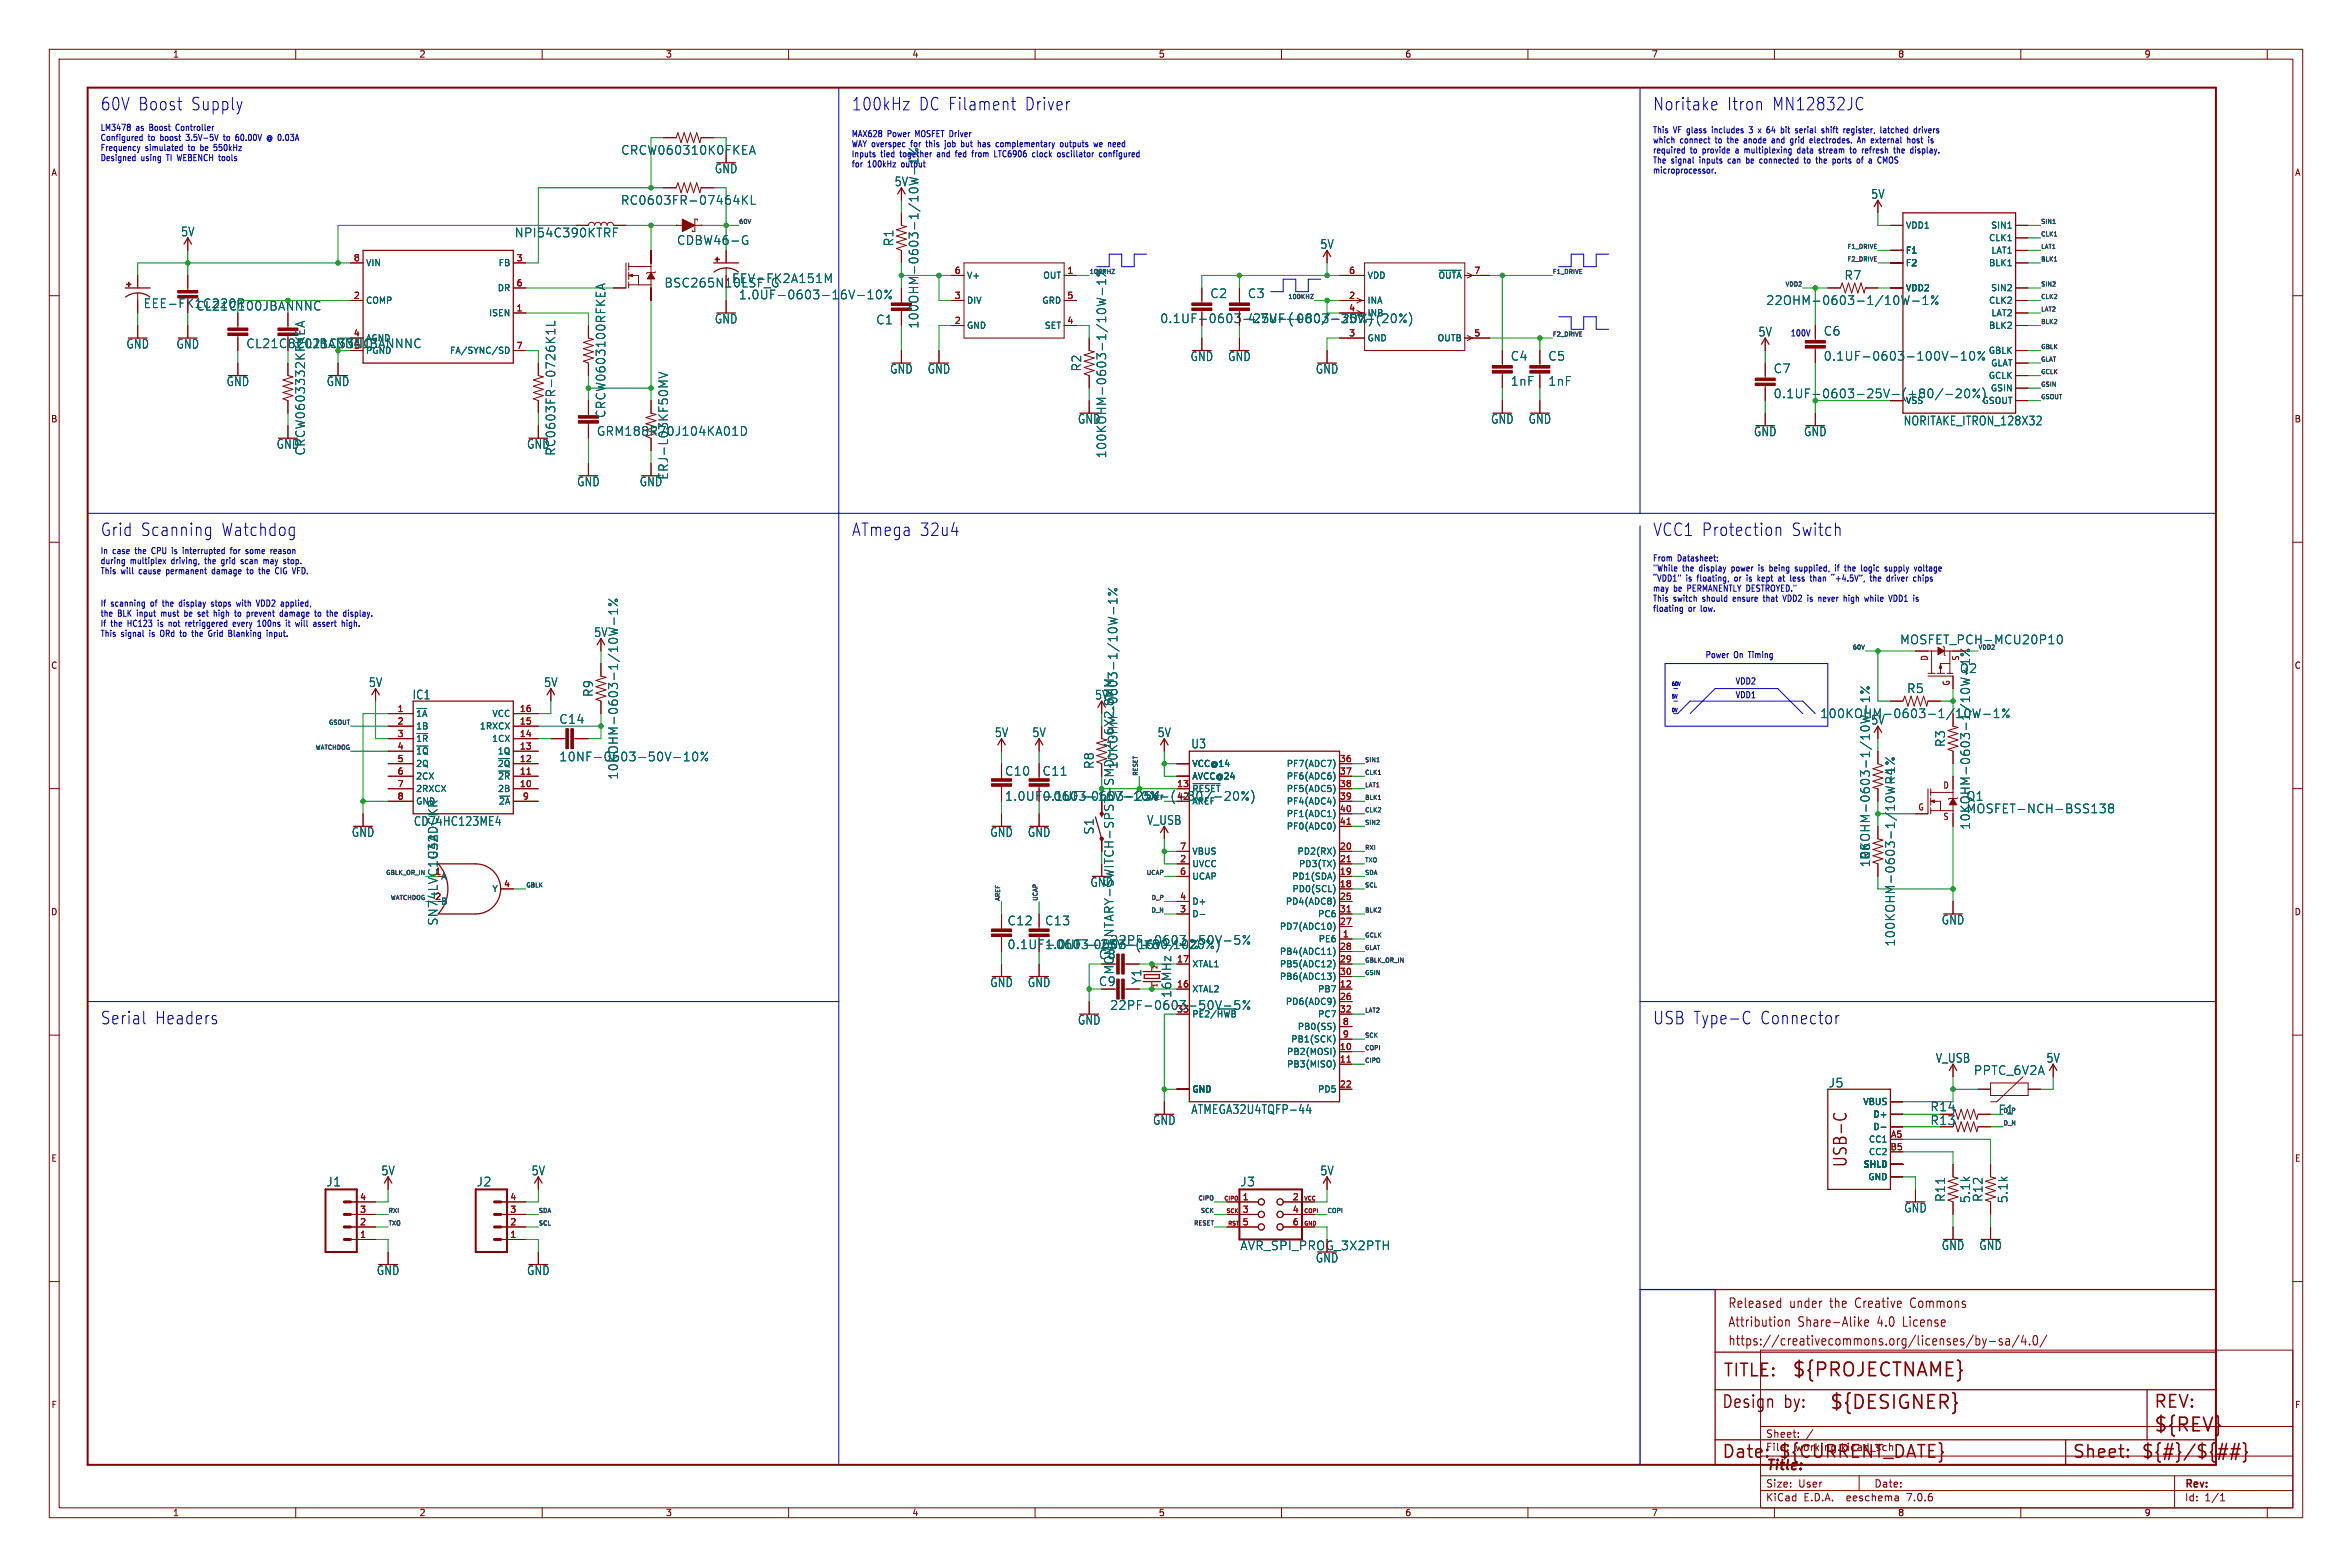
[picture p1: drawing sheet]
<svg xmlns="http://www.w3.org/2000/svg" width="477mm" height="318mm" viewBox="0 0 477 318" stroke-linecap="round" stroke-linejoin="round" font-family="sans-serif">
<defs><g id="words">
<g font-size="3.8" fill="#840000">
<text x="363.5" y="279.7">${PROJECTNAME}</text>
<text x="371.1" y="286.3">${DESIGNER}</text>
<text x="436.9" y="290.9">${REV}</text>
</g>
<g font-size="3.5" fill="#0000c2">
<text x="20.3" y="22.6">60V Boost</text>
<text x="38.7" y="22.6">Supply</text>
<text x="172.7" y="22.6">100kHz</text>
<text x="186.3" y="22.6">DC Filament</text>
<text x="207.9" y="22.6">Driver</text>
<text x="335.3" y="22.6">Noritake</text>
<text x="350.3" y="22.6">Itron</text>
<text x="359.5" y="22.6">MN12832JC</text>
<text x="20.3" y="109">Grid Scanning</text>
<text x="44.8" y="109">Watchdog</text>
<text x="172.7" y="109">ATmega 32u4</text>
<text x="335.3" y="109">VCC1 Protection</text>
<text x="363.4" y="109">Switch</text>
<text x="20.3" y="208">Serial</text>
<text x="31.3" y="208">Headers</text>
<text x="335.3" y="208">USB Type-C</text>
<text x="357" y="208">Connector</text>
</g>
<g font-size="3.5" fill="#840000">
<text x="375.1" y="237" transform="rotate(-90 375.1 237)">USB-C</text>
<text x="349.5" y="279.7">TITLE:</text>
<text x="349.2" y="286">Design</text>
<text x="362" y="286">by:</text>
<text x="436.9" y="286">REV:</text>
<text x="349.2" y="296.2">Date:</text>
<text x="360.7" y="296.2">${CURRENT_DATE}</text>
<text x="420.4" y="296.2">Sheet:</text>
<text x="434.3" y="296.2">${#}/${##}</text>
</g>
<text font-size="2.8" fill="#840000" x="358.2" y="298.8">Title:</text>
<g font-size="2.7" fill="#840000">
<text x="350.5" y="269.5">Attribution</text>
<text x="350.5" y="265.6">Released</text>
<text x="363.1" y="265.6">under</text>
<text x="364.8" y="269.5">Share-Alike</text>
<text x="371.5" y="265.6">the</text>
<text x="376.9" y="265.6">Creative</text>
<text x="381.1" y="269.5">4.0</text>
<text x="386.5" y="269.5">License</text>
<text x="388.3" y="265.6">Commons</text>
<text x="350.5" y="273.3">https://creativecommons.org/licenses/by-sa/4.0/</text>
</g>
<g font-size="2.5" fill="#006464">
<text x="125.9" y="31.6">CRCW060310K0FKEA</text>
<text x="144.9" y="35.4">GND</text>
<text x="125.9" y="41.8">RC0603FR-07464KL</text>
<text x="181.4" y="38">5V</text>
<text x="379.6" y="40.5">5V</text>
<text x="36.7" y="48.2">5V</text>
<text x="137.3" y="49.9">CDBW46-G</text>
<text x="181.5" y="50" transform="rotate(-90 181.5 50)">R1</text>
<text x="267.8" y="50.7">5V</text>
<text x="148.4" y="57.6">EEV-FK2A151M</text>
<text x="374.1" y="57">R7</text>
<text x="39.7" y="63.2">CL21C100JBANNNC</text>
<text x="144.9" y="65.8">GND</text>
<text x="149.8" y="60.9">1.0UF-0603-16V-10%</text>
<text x="245.5" y="60.7">C2</text>
<text x="253.1" y="60.7">C3</text>
<text x="253.1" y="65.8">4.7UF-0603-35V-(20%)</text>
<text x="358.3" y="62.1">22OHM-0603-1/10W-1%</text>
<text x="25.6" y="70.9">GND</text>
<text x="35.7" y="70.9">GND</text>
<text x="60" y="70.8">CL21C331JBANNNC</text>
<text x="177.7" y="66">C1</text>
<text x="186.5" y="66.8" transform="rotate(-90 186.5 66.8)">100OHM-0603-1/10W-1%</text>
<text x="356.7" y="68.5">5V</text>
<text x="369.9" y="68.3">C6</text>
<text x="180.5" y="76">GND</text>
<text x="188.1" y="76">GND</text>
<text x="219.6" y="75.4" transform="rotate(-90 219.6 75.4)">R2</text>
<text x="241.5" y="73.5">GND</text>
<text x="249.1" y="73.5">GND</text>
<text x="266.9" y="76">GND</text>
<text x="306.4" y="73.4">C4</text>
<text x="314" y="73.4">C5</text>
<text x="359.8" y="75.9">C7</text>
<text x="369.9" y="73.4">0.1UF-0603-100V-10%</text>
<text x="45.9" y="78.5">GND</text>
<text x="66.2" y="78.5">GND</text>
<text x="306.4" y="78.5">1nF</text>
<text x="314" y="78.5">1nF</text>
<text x="121" y="88.6">GRM188R70J104KA01D</text>
<text x="123" y="84.9" transform="rotate(-90 123 84.9)">CRCW0603100RFKEA</text>
<text x="218.6" y="86.2">GND</text>
<text x="302.4" y="86.2">GND</text>
<text x="310" y="86.2">GND</text>
<text x="355.8" y="88.7">GND</text>
<text x="365.9" y="88.7">GND</text>
<text x="386.1" y="86.5">NORITAKE_ITRON_128X32</text>
<text x="56" y="91.2">GND</text>
<text x="62.1" y="92.5" transform="rotate(-90 62.1 92.5)">CRCW0603332KFKEA</text>
<text x="106.8" y="91.2">GND</text>
<text x="112.9" y="92.5" transform="rotate(-90 112.9 92.5)">RC0603FR-0726K1L</text>
<text x="224.6" y="93.1" transform="rotate(-90 224.6 93.1)">100KOHM-0603-1/10W-1%</text>
<text x="117" y="98.9">GND</text>
<text x="129.7" y="98.9">GND</text>
<text x="135.7" y="97.4" transform="rotate(-90 135.7 97.4)">ERJ-L03KF50MV</text>
<text x="120.5" y="129.4">5V</text>
<text x="397.6" y="136.8">Q2</text>
<text x="74.8" y="139.6">5V</text>
<text x="83.6" y="142.1">IC1</text>
<text x="110.3" y="139.6">5V</text>
<text x="120.5" y="141.5" transform="rotate(-90 120.5 141.5)">R9</text>
<text x="222.1" y="142.1">5V</text>
<text x="386.8" y="140.8">R5</text>
<text x="113.4" y="147">C14</text>
<text x="201.8" y="149.8">5V</text>
<text x="209.4" y="149.8">5V</text>
<text x="234.8" y="149.8">5V</text>
<text x="369.2" y="145.9">100KOHM-0603-1/10W-1%</text>
<text x="379.6" y="147.2">5V</text>
<text x="113.4" y="154.7">10NF-0603-50V-10%</text>
<text x="241.6" y="152">U3</text>
<text x="394.8" y="151.6" transform="rotate(-90 394.8 151.6)">R3</text>
<text x="125.6" y="158.3" transform="rotate(-90 125.6 158.3)">10KOHM-0603-1/10W-1%</text>
<text x="222.1" y="156.1" transform="rotate(-90 222.1 156.1)">R8</text>
<text x="226.9" y="156.1" transform="rotate(-90 226.9 156.1)">10KOHM-0603-1/10W-1%</text>
<text x="384.7" y="159.3" transform="rotate(-90 384.7 159.3)">R4</text>
<text x="83.9" y="167.7">CD74HC123ME4</text>
<text x="203.8" y="162.7">1.0UF-0603-16V-10%</text>
<text x="211.4" y="162.7">0.1UF-0603-25V-(+80/-20%)</text>
<text x="232.7" y="167.5">V_USB</text>
<text x="398.9" y="162.7">Q1</text>
<text x="398.9" y="165.2">MOSFET-NCH-BSS138</text>
<text x="71.3" y="170">GND</text>
<text x="200.8" y="170">GND</text>
<text x="208.4" y="170">GND</text>
<text x="222.1" y="169.4" transform="rotate(-90 222.1 169.4)">S1</text>
<text x="399.9" y="168.4" transform="rotate(-90 399.9 168.4)">10KOHM-0603-1/10W-1%</text>
<text x="89" y="174.4" transform="rotate(-90 89 174.4)">U4A</text>
<text x="379.6" y="176" transform="rotate(-90 379.6 176)">10KOHM-0603-1/10W-1%</text>
<text x="379.6" y="174.5" transform="rotate(-90 379.6 174.5)">R6</text>
<text x="221.1" y="180.1">GND</text>
<text x="89" y="187.9" transform="rotate(-90 89 187.9)">SN74LVC1G32DCKR</text>
<text x="204.3" y="187.9">C12</text>
<text x="211.9" y="187.9">C13</text>
<text x="225.1" y="191.9">22PF-0603-50V-5%</text>
<text x="393.9" y="187.8">GND</text>
<text x="204.3" y="192.8">0.1UF-0603-25V-(+80/-20%)</text>
<text x="211.9" y="192.8">1.0UF-0603-16V-10%</text>
<text x="222.9" y="194.8">C8</text>
<text x="384.7" y="192.1" transform="rotate(-90 384.7 192.1)">100KOHM-0603-1/10W-1%</text>
<text x="200.8" y="200.5">GND</text>
<text x="208.4" y="200.5">GND</text>
<text x="231.8" y="199.8" transform="rotate(-90 231.8 199.8)">Y1</text>
<text x="237.8" y="202.5" transform="rotate(-90 237.8 202.5)">16MHz</text>
<text x="218.6" y="208.1">GND</text>
<text x="225.1" y="205.1">22PF-0603-50V-5%</text>
<text x="392.7" y="215.8">V_USB</text>
<text x="415.1" y="215.8">5V</text>
<text x="370.9" y="220.8">J5</text>
<text x="400.4" y="218.3">PPTC_6V2A</text>
<text x="241.6" y="226.2">ATMEGA32U4TQFP-44</text>
<text x="391.6" y="225.7">R14</text>
<text x="405.4" y="226.3">F1</text>
<text x="233.8" y="228.4">GND</text>
<text x="77.3" y="238.7">5V</text>
<text x="107.8" y="238.7">5V</text>
<text x="267.8" y="238.7">5V</text>
<text x="66.1" y="240.9">J1</text>
<text x="96.6" y="240.9">J2</text>
<text x="251.6" y="240.9">J3</text>
<text x="394.8" y="243.9" transform="rotate(-90 394.8 243.9)">R11</text>
<text x="399.9" y="244.2" transform="rotate(-90 399.9 244.2)">5.1k</text>
<text x="402.4" y="243.9" transform="rotate(-90 402.4 243.9)">R12</text>
<text x="407.5" y="244.2" transform="rotate(-90 407.5 244.2)">5.1k</text>
<text x="386.2" y="246.2">GND</text>
<text x="266.9" y="256.3">GND</text>
<text x="393.9" y="253.8">GND</text>
<text x="401.5" y="253.8">GND</text>
<text x="76.4" y="258.9">GND</text>
<text x="106.8" y="258.9">GND</text>
</g>
<g font-size="2.5" fill="#840000">
<text x="104.4" y="48.4">NPI54C390KTRF</text>
<text x="134.7" y="58.5">BSC265N10LSF_G</text>
<text x="29.1" y="62.7">EEE-FK1C220R</text>
<text x="235.3" y="65.8">0.1UF-0603-25V-(+80/-20%)</text>
<text x="385.4" y="130.9">MOSFET_PCH-MCU20P10</text>
<text x="203.8" y="157.6">C10</text>
<text x="211.4" y="157.6">C11</text>
<text x="226.2" y="197.8" transform="rotate(-90 226.2 197.8)">MOMENTARY-SWITCH-SPST-SMD-4.6X2.8MM</text>
<text x="222.9" y="200.3">C9</text>
<text x="391.6" y="228.4">R13</text>
<text x="251.6" y="253.8">AVR_SPI_PROG_3X2PTH</text>
</g>
<g font-size="2.5" fill="#009600">
<text x="49.9" y="70.8">CL21C820JBANNNC</text>
<text x="359.8" y="81">0.1UF-0603-25V-(+80/-20%)</text>
</g>
<g font-size="2.1" fill="#840000">
<text x="358.2" y="291.9">Sheet:</text>
<text x="358.2" y="294.6">File:</text>
<text x="364.3" y="294.6">working.kicad_sch</text>
<text x="358.2" y="304.8">KiCad</text>
<text x="358.2" y="302">Size:</text>
<text x="364.8" y="302">User</text>
<text x="365.9" y="304.8">E.D.A.</text>
<text x="374.8" y="304.8">eeschema</text>
<text x="380.2" y="302">Date:</text>
<text x="387.2" y="304.8">7.0.6</text>
<text x="443.2" y="302.2">Rev:</text>
<text x="443.2" y="304.8">Id:</text>
<text x="447.3" y="304.8">1/1</text>
</g>
<g font-size="1.8" fill="#840000">
<text x="35" y="11.9">1</text>
<text x="85" y="11.9">2</text>
<text x="135" y="11.9">3</text>
<text x="185" y="11.9">4</text>
<text x="235" y="11.9">5</text>
<text x="285" y="11.9">6</text>
<text x="335" y="11.9">7</text>
<text x="385" y="11.9">8</text>
<text x="435" y="11.9">9</text>
<text x="10.3" y="35.9">A</text>
<text x="465.5" y="35.9">A</text>
<text x="10.3" y="85.9">B</text>
<text x="465.4" y="85.9">B</text>
<text x="10.3" y="135.9">C</text>
<text x="391.3" y="134.1" transform="rotate(-90 391.3 134.1)">D</text>
<text x="465.4" y="135.9">C</text>
<text x="395.8" y="139.2" transform="rotate(-90 395.8 139.2)">G</text>
<text x="394.2" y="160.2">D</text>
<text x="389.1" y="164.6">G</text>
<text x="394.2" y="166.5">S</text>
<text x="10.3" y="185.9">D</text>
<text x="465.4" y="185.9">D</text>
<text x="10.3" y="235.9">E</text>
<text x="465.5" y="235.9">E</text>
<text x="10.3" y="285.9">F</text>
<text x="465.5" y="285.9">F</text>
<text x="35" y="307.8">1</text>
<text x="85" y="307.8">2</text>
<text x="135" y="307.8">3</text>
<text x="185" y="307.8">4</text>
<text x="235" y="307.8">5</text>
<text x="285" y="307.8">6</text>
<text x="335" y="307.8">7</text>
<text x="385" y="307.8">8</text>
<text x="435" y="307.8">9</text>
</g>
<g font-size="1.8" fill="#0000c2">
<text x="20.3" y="26.6">LM3478</text>
<text x="20.3" y="28.7">Configured</text>
<text x="27.6" y="26.6">as</text>
<text x="30.1" y="28.7">to</text>
<text x="30.5" y="26.6">Boost</text>
<text x="32.7" y="28.7">boost</text>
<text x="36.1" y="26.6">Controller</text>
<text x="38.2" y="28.7">3.5V-5V</text>
<text x="46.1" y="28.7">to</text>
<text x="48.7" y="28.7">60.00V</text>
<text x="55.3" y="28.7">@ 0.03A</text>
<text x="172.7" y="27.9">MAX628</text>
<text x="172.7" y="30">WAY overspec</text>
<text x="180.1" y="27.9">Power</text>
<text x="185.9" y="27.9">MOSFET Driver</text>
<text x="188.4" y="30">this</text>
<text x="192.4" y="30">job</text>
<text x="195.9" y="30">but</text>
<text x="199.6" y="30">has</text>
<text x="203.5" y="30">complementary</text>
<text x="216.8" y="30">outputs</text>
<text x="223.8" y="30">we need</text>
<text x="335.3" y="27.1">This</text>
<text x="335.3" y="29.2">which</text>
<text x="339.5" y="27.1">VF glass</text>
<text x="340.9" y="29.2">connect</text>
<text x="347.8" y="27.1">includes</text>
<text x="348.3" y="29.2">to</text>
<text x="350.9" y="29.2">the</text>
<text x="354.5" y="29.2">anode</text>
<text x="355.6" y="27.1">3</text>
<text x="357.7" y="27.1">x 64</text>
<text x="360.4" y="29.2">and</text>
<text x="362.7" y="27.1">bit</text>
<text x="364.4" y="29.2">grid</text>
<text x="365.9" y="27.1">serial</text>
<text x="368.6" y="29.2">electrodes.</text>
<text x="371.5" y="27.1">shift</text>
<text x="376.1" y="27.1">register,</text>
<text x="378.5" y="29.2">An external</text>
<text x="383.9" y="27.1">latched</text>
<text x="389.1" y="29.2">host</text>
<text x="390.9" y="27.1">drivers</text>
<text x="20.3" y="30.7">Frequency</text>
<text x="20.3" y="32.8">Designed</text>
<text x="28.6" y="32.8">using</text>
<text x="29.5" y="30.7">simulated</text>
<text x="34" y="32.8">TI WEBENCH tools</text>
<text x="38.4" y="30.7">to</text>
<text x="41.1" y="30.7">be</text>
<text x="44.1" y="30.7">550kHz</text>
<text x="172.7" y="32">Inputs</text>
<text x="172.7" y="34">for</text>
<text x="176" y="34">100kHz</text>
<text x="178.7" y="32">tied</text>
<text x="190.6" y="32">and</text>
<text x="194.6" y="32">fed</text>
<text x="198.1" y="32">from</text>
<text x="202.9" y="32">LTC6906</text>
<text x="210.9" y="32">clock</text>
<text x="216.2" y="32">oscillator</text>
<text x="224.9" y="32">configured</text>
<text x="335.3" y="31.2">required</text>
<text x="335.3" y="33.3">The signal</text>
<text x="335.3" y="35.3">microprocessor.</text>
<text x="343" y="31.2">to</text>
<text x="345" y="33.3">inputs</text>
<text x="345.6" y="31.2">provide</text>
<text x="351" y="33.3">can</text>
<text x="352.6" y="31.2">a multiplexing</text>
<text x="355" y="33.3">be</text>
<text x="357.9" y="33.3">connected</text>
<text x="365.6" y="31.2">data</text>
<text x="367.2" y="33.3">to</text>
<text x="369.9" y="33.3">the</text>
<text x="370.2" y="31.2">stream</text>
<text x="373.5" y="33.3">ports</text>
<text x="376.8" y="31.2">to</text>
<text x="378.6" y="33.3">of</text>
<text x="379.4" y="31.2">refresh</text>
<text x="381.3" y="33.3">a CMOS</text>
<text x="386.1" y="31.2">the</text>
<text x="389.7" y="31.2">display.</text>
<text x="363.2" y="68.3">100V~{}</text>
<text x="20.3" y="112.5">In</text>
<text x="22.9" y="112.5">case</text>
<text x="27.6" y="112.5">the</text>
<text x="31.2" y="112.5">CPU is</text>
<text x="38" y="112.5">interrupted</text>
<text x="47.9" y="112.5">for</text>
<text x="51.3" y="112.5">some</text>
<text x="56.5" y="112.5">reason</text>
<text x="335.3" y="114">From</text>
<text x="340.4" y="114">Datasheet:</text>
<text x="20.3" y="114.5">during</text>
<text x="20.3" y="116.6">This</text>
<text x="24.6" y="116.6">will</text>
<text x="26.5" y="114.5">multiplex</text>
<text x="28.4" y="116.6">cause</text>
<text x="34.2" y="116.6">permanent</text>
<text x="35" y="114.5">driving,</text>
<text x="42" y="114.5">the</text>
<text x="43.7" y="116.6">damage</text>
<text x="45.6" y="114.5">grid</text>
<text x="49.8" y="114.5">scan</text>
<text x="51" y="116.6">to</text>
<text x="53.7" y="116.6">the</text>
<text x="54.6" y="114.5">may</text>
<text x="57.3" y="116.6">CIG VFD.</text>
<text x="58.9" y="114.5">stop.</text>
<text x="335.3" y="116">&quot;While</text>
<text x="341.4" y="116">the</text>
<text x="342.1" y="118.1">is</text>
<text x="345" y="116">display</text>
<text x="351.7" y="116">power</text>
<text x="352.4" y="118.1">or</text>
<text x="355.1" y="118.1">is</text>
<text x="357.5" y="116">is</text>
<text x="357.5" y="118.1">kept</text>
<text x="359.9" y="116">being</text>
<text x="362" y="118.1">at</text>
<text x="364.6" y="118.1">less</text>
<text x="365.4" y="116">supplied,</text>
<text x="368.9" y="118.1">than</text>
<text x="373.7" y="116">if</text>
<text x="375.9" y="116">the</text>
<text x="379.5" y="116">logic</text>
<text x="381.6" y="118.1">the</text>
<text x="384.5" y="116">supply</text>
<text x="385.2" y="118.1">driver</text>
<text x="390.8" y="116">voltage</text>
<text x="390.8" y="118.1">chips</text>
<text x="20.3" y="123.2">If</text>
<text x="20.3" y="125.2">the</text>
<text x="22.5" y="123.2">scanning</text>
<text x="23.9" y="125.2">BLK</text>
<text x="28" y="125.2">input</text>
<text x="30.8" y="123.2">of</text>
<text x="33.1" y="125.2">must</text>
<text x="33.4" y="123.2">the</text>
<text x="37" y="123.2">display</text>
<text x="38.1" y="125.2">be</text>
<text x="41.1" y="125.2">set</text>
<text x="43.8" y="123.2">stops</text>
<text x="44.5" y="125.2">high</text>
<text x="49" y="125.2">to</text>
<text x="49.2" y="123.2">with</text>
<text x="51.7" y="125.2">prevent</text>
<text x="53.5" y="123.2">VDD2 applied,</text>
<text x="58.7" y="125.2">damage</text>
<text x="66" y="125.2">to</text>
<text x="68.7" y="125.2">the</text>
<text x="72.3" y="125.2">display.</text>
<text x="335.3" y="120.1">may</text>
<text x="335.3" y="122.2">This</text>
<text x="335.3" y="124.2">floating</text>
<text x="339.5" y="122.2">switch</text>
<text x="339.6" y="120.1">be</text>
<text x="342.5" y="120.1">PERMANENTLY DESTROYED.&quot;</text>
<text x="342.6" y="124.2">or</text>
<text x="345.3" y="124.2">low.</text>
<text x="345.6" y="122.2">should</text>
<text x="352" y="122.2">ensure</text>
<text x="358.5" y="122.2">that</text>
<text x="362.7" y="122.2">VDD2 is</text>
<text x="370.3" y="122.2">never</text>
<text x="375.7" y="122.2">high</text>
<text x="380.2" y="122.2">while</text>
<text x="385.4" y="122.2">VDD1 is</text>
<text x="20.3" y="127.2">If</text>
<text x="20.3" y="129.3">This</text>
<text x="22.5" y="127.2">the</text>
<text x="24.6" y="129.3">signal</text>
<text x="26.1" y="127.2">HC123</text>
<text x="30.5" y="129.3">is</text>
<text x="32.5" y="127.2">is</text>
<text x="33" y="129.3">ORd to</text>
<text x="34.9" y="127.2">not</text>
<text x="38.5" y="127.2">retriggered</text>
<text x="39.9" y="129.3">the</text>
<text x="43.5" y="129.3">Grid</text>
<text x="47.8" y="129.3">Blanking</text>
<text x="48.4" y="127.2">every</text>
<text x="53.7" y="127.2">100ns</text>
<text x="55.8" y="129.3">input.</text>
<text x="59.7" y="127.2">it</text>
<text x="61.9" y="127.2">will</text>
<text x="65.7" y="127.2">assert</text>
<text x="71.7" y="127.2">high.</text>
<text x="345.9" y="133.6">Power</text>
<text x="351.8" y="133.6">On Timing</text>
<text x="352" y="138.9">VDD2</text>
<text x="352" y="141.7">VDD1</text>
</g>
<g font-size="1.8" fill="#006464">
<text x="185" y="30">for</text>
<text x="182.8" y="32">together</text>
<text x="183.1" y="34">output</text>
<text x="386.6" y="46.6">VDD1</text>
<text x="403.9" y="46.6">SIN1</text>
<text x="386.6" y="51.7">F1</text>
<text x="403.5" y="49.1">CLK1</text>
<text x="403.9" y="51.7">LAT1</text>
<text x="74.2" y="54.2">VIN</text>
<text x="100.9" y="59.3">DR</text>
<text x="101.1" y="54.2">FB</text>
<text x="196.1" y="56.7">V+</text>
<text x="211.6" y="56.7">OUT</text>
<text x="277.4" y="56.7">VDD</text>
<text x="291.8" y="56.7">~{OUTA}</text>
<text x="386.6" y="59.3">VDD2</text>
<text x="386.6" y="54.2">F2</text>
<text x="403.5" y="54.2">BLK1</text>
<text x="403.9" y="59.3">SIN2</text>
<text x="74.2" y="61.8">COMP</text>
<text x="99.1" y="64.4">ISEN</text>
<text x="196.1" y="61.8">DIV</text>
<text x="211.4" y="61.8">GRD</text>
<text x="273.6" y="63.2">4</text>
<text x="277.4" y="61.8">INA</text>
<text x="277.4" y="64.4">INB</text>
<text x="403.5" y="61.8">CLK2</text>
<text x="403.9" y="64.4">LAT2</text>
<text x="71.7" y="70.9">5</text>
<text x="74.2" y="69.4">AGND</text>
<text x="74.2" y="72">PGND</text>
<text x="91.2" y="72">FA/SYNC/SD</text>
<text x="196.1" y="66.9">GND</text>
<text x="211.9" y="66.9">SET</text>
<text x="277.4" y="69.4">GND</text>
<text x="291.6" y="69.4">OUTB</text>
<text x="403.4" y="72">GBLK</text>
<text x="403.5" y="66.9">BLK2</text>
<text x="403.4" y="77.1">GCLK</text>
<text x="403.9" y="74.5">GLAT</text>
<text x="386.6" y="82.1">VSS</text>
<text x="402.1" y="82.1">GSOUT</text>
<text x="403.8" y="79.6">GSIN</text>
<text x="397.7" y="134.1" transform="rotate(-90 397.7 134.1)">S</text>
<text x="84.3" y="145.6">~{1A}</text>
<text x="84.3" y="148.2">1B</text>
<text x="97.3" y="148.2">1RXCX</text>
<text x="99.8" y="145.6">VCC</text>
<text x="84.3" y="150.7">~{1R}</text>
<text x="84.3" y="153.3">~{1Q}</text>
<text x="84.3" y="155.8">2Q</text>
<text x="99.7" y="150.7">1CX</text>
<text x="100.9" y="155.8">~{2Q}</text>
<text x="100.9" y="153.3">1Q</text>
<text x="241.8" y="155.8">VCC@14</text>
<text x="261" y="155.8">PF7(ADC7)</text>
<text x="84.3" y="158.3">2CX</text>
<text x="84.3" y="160.9">2RXCX</text>
<text x="100.9" y="160.9">2B</text>
<text x="100.9" y="158.3">~{2R}</text>
<text x="241.8" y="160.9">~{RESET}</text>
<text x="241.8" y="158.3">AVCC@24</text>
<text x="261" y="158.3">PF6(ADC6)</text>
<text x="261" y="160.9">PF5(ADC5)</text>
<text x="84.3" y="163.4">GND</text>
<text x="101.1" y="163.4">~{2A}</text>
<text x="241.8" y="163.4">AREF</text>
<text x="261" y="163.4">PF4(ADC4)</text>
<text x="261" y="166">PF1(ADC1)</text>
<text x="241.8" y="173.6">VBUS</text>
<text x="261" y="168.5">PF0(ADC0)</text>
<text x="263.1" y="173.6">PD2(RX)</text>
<text x="89.4" y="178.7">A</text>
<text x="241.8" y="176.1">UVCC</text>
<text x="241.8" y="178.7">UCAP</text>
<text x="262.1" y="178.7">PD1(SDA)</text>
<text x="263.4" y="176.1">PD3(TX)</text>
<text x="89.4" y="183.7">B</text>
<text x="99.8" y="181.2">Y</text>
<text x="241.8" y="183.7">D+</text>
<text x="260.8" y="183.7">PD4(ADC8)</text>
<text x="262.1" y="181.2">PD0(SCL)</text>
<text x="241.8" y="186.3">D-</text>
<text x="259.6" y="188.8">PD7(ADC10)</text>
<text x="267.3" y="186.3">PC6</text>
<text x="267.4" y="191.4">PE6</text>
<text x="241.8" y="196.4">XTAL1</text>
<text x="259.6" y="193.9">PB4(ADC11)</text>
<text x="259.6" y="196.4">PB5(ADC12)</text>
<text x="241.8" y="201.5">XTAL2</text>
<text x="259.6" y="199">PB6(ADC13)</text>
<text x="267.3" y="201.5">PB7</text>
<text x="238.7" y="205.5">33</text>
<text x="241.8" y="206.6">PE2/~{HWB}</text>
<text x="260.8" y="204.1">PD6(ADC9)</text>
<text x="263.2" y="209.1">PB0(SS)</text>
<text x="267.3" y="206.6">PC7</text>
<text x="261" y="214.2">PB2(MOSI)</text>
<text x="261.9" y="211.7">PB1(SCK)</text>
<text x="241.8" y="221.8">GND</text>
<text x="261" y="216.8">PB3(MISO)</text>
<text x="267.3" y="221.8">PD5</text>
<text x="377.9" y="224.4">VBUS</text>
<text x="380" y="226.9">D+</text>
<text x="379.1" y="232">CC1</text>
<text x="380" y="229.5">D-</text>
<text x="378" y="237.1">SHLD</text>
<text x="379" y="239.6">GND</text>
<text x="379.1" y="234.5">CC2</text>
</g>
<g font-size="1.8" fill="#a90000">
<text x="71.7" y="53.1">8</text>
<text x="104.7" y="53.1">3</text>
<text x="104.7" y="58.2">6</text>
<text x="193.6" y="55.6">6</text>
<text x="216.5" y="55.6">1</text>
<text x="273.6" y="55.6">6</text>
<text x="299" y="55.6">7</text>
<text x="71.7" y="60.7">2</text>
<text x="104.7" y="63.2">1</text>
<text x="193.6" y="65.8">2</text>
<text x="193.6" y="60.7">3</text>
<text x="216.5" y="65.8">4</text>
<text x="216.5" y="60.7">5</text>
<text x="273.6" y="60.7">2</text>
<text x="71.7" y="68.3">4</text>
<text x="104.7" y="70.9">7</text>
<text x="273.6" y="68.3">3</text>
<text x="299" y="68.3">5</text>
<text x="80.6" y="144.5">1</text>
<text x="80.6" y="147.1">2</text>
<text x="80.6" y="149.6">3</text>
<text x="105.4" y="149.6">14</text>
<text x="105.4" y="147.1">15</text>
<text x="105.4" y="144.5">16</text>
<text x="80.6" y="152.1">4</text>
<text x="80.6" y="154.7">5</text>
<text x="105.4" y="154.7">12</text>
<text x="105.4" y="152.1">13</text>
<text x="271.7" y="154.7">36</text>
<text x="80.6" y="157.2">6</text>
<text x="80.6" y="159.8">7</text>
<text x="105.4" y="159.8">10</text>
<text x="105.4" y="157.2">11</text>
<text x="238.7" y="159.8">13</text>
<text x="271.7" y="157.2">37</text>
<text x="271.7" y="159.8">38</text>
<text x="80.6" y="162.3">8</text>
<text x="106" y="162.3">9</text>
<text x="238.7" y="162.3">42</text>
<text x="271.7" y="162.3">39</text>
<text x="271.7" y="164.8">40</text>
<text x="271.7" y="167.4">41</text>
<text x="239.3" y="172.5">7</text>
<text x="271.7" y="172.5">20</text>
<text x="88.2" y="177.5">1</text>
<text x="239.3" y="175">2</text>
<text x="239.3" y="177.5">6</text>
<text x="271.7" y="177.5">19</text>
<text x="271.7" y="175">21</text>
<text x="88.2" y="182.6">2</text>
<text x="102.2" y="180.1">4</text>
<text x="239.3" y="185.2">3</text>
<text x="239.3" y="182.6">4</text>
<text x="271.7" y="180.1">18</text>
<text x="271.7" y="182.6">25</text>
<text x="271.7" y="185.2">31</text>
<text x="271.7" y="187.7">27</text>
<text x="272.3" y="190.2">1</text>
<text x="238.7" y="195.3">17</text>
<text x="271.7" y="192.8">28</text>
<text x="271.7" y="195.3">29</text>
<text x="271.7" y="197.9">30</text>
<text x="238.7" y="200.4">16</text>
<text x="271.7" y="200.4">12</text>
<text x="271.7" y="202.9">26</text>
<text x="271.7" y="205.5">32</text>
<text x="272.3" y="208">8</text>
<text x="271.7" y="213.1">10</text>
<text x="271.7" y="215.6">11</text>
<text x="272.3" y="210.6">9</text>
<text x="271.7" y="220.7">22</text>
<text x="383.5" y="233.4">B5</text>
<text x="383.6" y="230.9">A5</text>
<text x="73" y="243.6">4</text>
<text x="103.4" y="243.6">4</text>
<text x="252" y="243.6">1</text>
<text x="262.2" y="243.6">2</text>
<text x="73" y="251.2">1</text>
<text x="73" y="248.7">2</text>
<text x="73" y="246.1">3</text>
<text x="103.4" y="251.2">1</text>
<text x="103.4" y="248.7">2</text>
<text x="103.4" y="246.1">3</text>
<text x="252" y="246.1">3</text>
<text x="252" y="248.7">5</text>
<text x="262.2" y="246.1">4</text>
<text x="262.2" y="248.7">6</text>
</g>
<g font-size="1.2" fill="#0f0f0f">
<text x="149.9" y="45.5">60V</text>
<text x="414" y="45.5">SIN1</text>
<text x="374.7" y="50.6">F1_DRIVE</text>
<text x="374.7" y="53.1">F2_DRIVE</text>
<text x="414" y="53.1">BLK1</text>
<text x="414" y="48">CLK1</text>
<text x="414" y="50.6">LAT1</text>
<text x="315" y="55.6">F1_DRIVE</text>
<text x="362.1" y="58.2">VDD2</text>
<text x="414" y="58.2">SIN2</text>
<text x="261.2" y="60.7">100KHZ</text>
<text x="414" y="65.8">BLK2</text>
<text x="414" y="63.3">LAT2</text>
<text x="414" y="60.7">CLK2</text>
<text x="315" y="68.3">F2_DRIVE</text>
<text x="414" y="70.9">GBLK</text>
<text x="414" y="76">GCLK</text>
<text x="414" y="73.4">GLAT</text>
<text x="414" y="81">GSOUT</text>
<text x="414" y="78.5">GSIN</text>
<text x="375.7" y="131.8">60V</text>
<text x="401.3" y="131.8">VDD2</text>
<text x="66.6" y="147.1">GSOUT</text>
<text x="63.9" y="152.2">WATCHDOG</text>
<text x="276.9" y="154.7">SIN1</text>
<text x="230.9" y="157.5" transform="rotate(-90 230.9 157.5)">RESET</text>
<text x="276.9" y="157.2">CLK1</text>
<text x="276.9" y="159.8">LAT1</text>
<text x="276.9" y="167.4">SIN2</text>
<text x="276.9" y="164.9">CLK2</text>
<text x="276.9" y="162.3">BLK1</text>
<text x="276.9" y="172.5">RXI</text>
<text x="78.2" y="177.6">GBLK_OR_IN</text>
<text x="232.5" y="177.6">UCAP</text>
<text x="276.9" y="175">TXO</text>
<text x="276.9" y="177.6">SDA</text>
<text x="79.1" y="182.6">WATCHDOG</text>
<text x="106.7" y="180.1">GBLK</text>
<text x="203" y="182.9" transform="rotate(-90 203 182.9)">AREF</text>
<text x="210.6" y="182.9" transform="rotate(-90 210.6 182.9)">UCAP</text>
<text x="233.4" y="185.2">D_N</text>
<text x="233.5" y="182.6">D_P</text>
<text x="276.9" y="185.2">BLK2</text>
<text x="276.9" y="180.1">SCL</text>
<text x="276.9" y="190.3">GCLK</text>
<text x="276.9" y="197.9">GSIN</text>
<text x="276.9" y="192.8">GLAT</text>
<text x="276.9" y="195.3">GBLK_OR_IN</text>
<text x="276.9" y="205.5">LAT2</text>
<text x="276.9" y="210.6">SCK</text>
<text x="276.9" y="213.1">COPI</text>
<text x="276.9" y="215.7">CIPO</text>
<text x="406.4" y="228.4">D_N</text>
<text x="243" y="243.6">CIPO</text>
<text x="78.7" y="246.1">RXI</text>
<text x="78.7" y="248.7">TXO</text>
<text x="109.2" y="246.1">SDA</text>
<text x="109.2" y="248.7">SCL</text>
<text x="242.1" y="248.7">RESET</text>
<text x="243.5" y="246.1">SCK</text>
<text x="269.2" y="246.1">COPI</text>
</g>
<g font-size="1.2" fill="#006464">
<text x="221" y="55.6">100KHZ</text>
<text x="232.7" y="162.3">AREF</text>
<text x="406.4" y="225.8">D_P</text>
</g>
<g font-size="1.2" fill="#840000">
<text x="235" y="196.7" transform="rotate(-90 235 196.7)">2</text>
<text x="235" y="200.4" transform="rotate(-90 235 200.4)">1</text>
</g>
<g font-size="1.1" fill="#0000c2">
<text x="339.1" y="139.2">60V</text>
<text x="339.1" y="141.7">5V</text>
<text x="339.1" y="144.5">0V</text>
</g>
<g font-size="1.1" fill="#840000">
<text x="248.3" y="243.8">CIPO</text>
<text x="264.5" y="243.8">VCC</text>
<text x="248.7" y="246.3">SCK</text>
<text x="249" y="248.8">RST</text>
<text x="264.5" y="246.3">COPI</text>
<text x="264.5" y="248.8">GND</text>
</g>
</g></defs>
<g fill="none" stroke="#840000" stroke-width=".2">
<path d="M10 10h457.2v297.9h-457.2zM12 12h453.2v293.9h-453.2zM60 10v2M110 10v2M160 10v2M210 10v2M260 10v2M310 10v2M360 10v2M410 10v2M460 10v2M134.6 27.9h2.6l.3-1 .7 2.1 .6-2.1 .6 2.1 .7-2.1 .6 2.1 .7-2.1 .6 2.1 .2-1.1h2.6"/>
<path d="M134.6 38.1h2.6l.3-1 .7 2 .6-2 .6 2 .7-2 .6 2 .7-2 .6 2 .2-1h2.6M147.3 30.5v2.5M182.9 38.1v2.5M10 60h2M27.9 55.9v2.5M27.9 59.4v4.1M38.1 48.3v2.5M38.1 55.9v3M71.1 53.3h2.6M104.1 58.4h2.6M104.1 53.3h2.6M119.4 45.7l.2-.4 .4-.2 .5 .2 .1 .4 .2-.4 .5-.2 .4 .2 .2 .4 .2-.4 .5-.2 .4 .2 .2 .4 .2-.4 .4-.2 .5 .2 .2 .4h2.5"/>
<path d="M127 53.3v5.1h-2.5M127.6 53.3v1.5M127.6 55.2v1.5M127.6 57.2v1.2M127.6 57.8h4.5M127.6 54.1h4.5M128.3 55.9h1.2v1.9M132.1 50.8v4.5M132.1 56.6v4.4M133 55.1l-.2 .2h-1.5l-.2 .2M137.2 45.7h.1M137.2 45.7h1.2"/>
<path d="M141 45.7h1.2M141.5 44.7v-.3h-.5v2.6h-.5v-.3M142.2 45.7h.1M147.3 50.8v2.5M147.3 54.4v1.5M182.9 43.2v2.5l1 .3-2 .6 2 .6-2 .7 2 .6-2 .6 2 .7-2 .6 1 .4v2.5M182.9 58.4v3.1M193 55.9h2.6M195.6 53.3h20.3v15.3h-20.3zM215.9 55.9h2.5M243.8 58.4v3.1M251.5 58.4v3.1"/>
<path d="M269.2 50.8v2.5M271.8 55.9h5.1M276.9 53.3h20.3v17.8h-20.3zM297.2 55.9h5.1M370.8 58.4h2.6l.4-1 .6 2 .6-2 .7 2 .6-2 .6 2 .7-2 .6 2 .3-1h2.5M381 40.6v2.6M383.5 58.4h2.6M383.5 53.3h2.6M383.5 50.8h2.6M383.5 45.7h2.6M408.9 58.4h2.6M408.9 53.3h2.6"/>
<path d="M408.9 50.8h2.6M408.9 45.7h2.6M408.9 48.3h2.6M465.2 60h2M27.9 66v2.6M38.1 66v2.6M48.3 63.5v3M48.3 68.1v3M48.3 73.7v2.5M58.4 63.5v3M58.4 68.1v.5M58.4 73.7v2.5l1 .3-2 .6 2 .6-2 .7 2 .6-2 .6 2 .7-2 .6 1 .4v2.5"/>
<path d="M68.6 73.7v2.5M71.1 61h2.6M104.1 63.5h2.6M104.1 71.1h2.6M109.2 73.7v2.5l1 .3-2 .6 2 .6-2 .7 2 .6-2 .6 2 .7-2 .6 1 .4v2.5M119.4 66v2.6l1 .2-2 .7 2 .6-2 .6 2 .7-2 .6 2 .6-2 .7 1 .4v2.5M147.3 61v2.5M182.9 63v3M182.9 71.1v2.6M190.5 71.1v2.6M193 61h2.6M193 66h2.6"/>
<path d="M215.9 61h2.5M215.9 66h2.5M221 68.6v2.5l1 .3-2 .6 2 .6-2 .7 2 .6-2 .6 2 .7-2 .6 1 .4v2.5M243.8 63v.5M243.8 68.6v2.5M251.5 63v.5M251.5 68.6v2.5M269.2 71.1v2.6M271.8 63.5h5.1M271.8 61h5.1M271.8 68.6h5.1M275.3 63l1.1 .5"/>
<path d="M275.3 60.5l1.1 .5-1.1 .5M297.2 68.6h5.1M297.7 68.1l1.1 .5-1.1 .5M304.8 71.1v3.1M304.8 75.7v3M312.4 71.1v3.1M312.4 75.7v3M358.1 68.6v2.5M358.1 73.7v3M358.1 78.2v3.1M368.3 66v2.6M368.3 70.6v3.1"/>
<path d="M408.9 63.5h2.6M408.9 61h2.6M408.9 71.1h2.6M408.9 66h2.6M408.9 73.7h2.6M408.9 76.2h2.6M408.9 78.7h2.6M58.4 86.4v2.5M109.2 86.4v2.5M119.4 81.3v3M119.4 85.9v3M119.4 94v2.5"/>
<path d="M132.1 81.3v2.5l1 .3-2 .6 2 .6-2 .7M132.1 88.9v2.5M132.1 94v2.5M221 81.3v2.5M304.8 81.3v2.5M312.4 81.3v2.5M358.1 83.8v2.6M368.3 83.8v2.6M408.9 81.3h2.6M10 110h2M465.2 110h2M76.2 139.7v2.5"/>
<path d="M111.8 139.7v2.5M121.9 134.6v2.6l1 .2-2 .6 2 .7-2 .6 2 .7-2 .6 2 .6-2 .7 1 .3v2.6M121.9 129.5v2.6M391.2 137.2h5v2.5M391.2 136.6h1.4M391.9 132.1v4.5M393 136.6h1.5M394.5 131.3v1.5l.1 .2M395 136.6h1.2M395.6 134.6h-1.9v2M395.6 132.1v4.5M10 160h2"/>
<path d="M78.7 144.8h5.1M78.7 157.5h5.1M78.7 154.9h5.1M78.7 152.4h5.1M78.7 149.9h5.1M78.7 147.3h5.1M104.1 144.8h5.1M104.1 157.5h5.1M104.1 154.9h5.1M104.1 152.4h5.1M104.1 149.9h5.1M104.1 147.3h5.1"/>
<path d="M111.8 149.9h3M116.3 149.9h3.1M203.2 149.9v2.5M203.2 159.5v.5M210.8 149.9v2.5M210.8 159.5v.5M223.5 142.2v2.6M224.5 150.1l-2 .6 2 .7-2 .6 2 .7-2 .6 2 .6-2 .7 1 .3M236.2 149.9v2.5M238.8 157.5h2.5M238.8 154.9h2.5M271.8 157.5h2.5"/>
<path d="M271.8 154.9h2.5M381 147.3v2.6M381 152.4v2.5l1 .4-2 .7 2 .6-2 .6 2 .7-2 .6 2 .6-2 .7 1 .2v2.6M383.5 142.2h2.6l.4-1 .6 2.1 .6-2.1 .7 2.1 .6-2.1 .6 2.1 .7-2.1 .6 2.1 .3-1.1h2.5M396.2 144.8v2.5l1.1 .3-2.1 .6 2.1 .6-2.1 .7 2.1 .6-2.1 .6 2.1 .7-2.1 .6 1 .4v2.5M396.2 157.5v4.5M465.2 160h2M73.7 165.1v2.5M78.7 160h5.1M78.7 162.6h5.1M104.1 160h5.1M104.1 162.6h5.1"/>
<path d="M203.2 165.1v2.5M210.8 165.1v2.5M236.2 167.6v2.6M238.8 177.8h2.5M238.8 175.3h2.5M238.8 172.7h2.5M271.8 160h2.5M271.8 162.6h2.5M271.8 165.1h2.5M271.8 177.8h2.5M271.8 175.3h2.5M271.8 172.7h2.5"/>
<path d="M271.8 167.6h2.5M381 167.6v2.6l1 .2-2 .7 2 .6-2 .6 2 .7-2 .6 2 .6-2 .7 1 .4v2.5M391.2 160v5.1h-2.6M391.7 160v1.5M391.7 161.9v1.5M391.7 163.9v1.2M391.7 164.5h4.5M391.7 160.8h4.5M392.5 162.6h1.2v1.9M396.2 163.3v4.3M397.2 161.8l-.2 .2h-1.5l-.2 .2M88.9 182.9h1.5"/>
<path d="M101.6 180.3h2.5M203.2 185.4v3.1M203.2 190v3M203.2 195.6v2.5M210.8 185.4v3.1M210.8 190v.5M210.8 195.6v2.5M228.1 195.6h3M233.7 195.6h.1M233.7 195.6v1.5M233.7 199.1v1.6M238.8 195.6h2.5"/>
<path d="M238.8 182.9h2.5M238.8 185.4h2.5M271.8 195.6h2.5M271.8 182.9h2.5M271.8 180.3h2.5M271.8 190.5h2.5M271.8 188h2.5M271.8 193h2.5M271.8 185.4h2.5M271.8 198.1h2.5M396.2 182.9v2.5M10 210h2"/>
<path d="M221 203.2v2.5M228.1 200.7h3M233.7 200.7h.1M238.8 200.7h2.5M271.8 200.7h2.5M271.8 213.4h2.5M271.8 215.9h2.5M271.8 203.2h2.5M271.8 205.7h2.5M271.8 208.3h2.5M271.8 210.8h2.5M396.2 215.9v2.5"/>
<path d="M403.9 219.7h7.6v2.5h-7.6zM410.5 218.4l-5.4 5.1h-1.2M416.6 215.9v2.5M465.2 210h2M78.7 238.8v2.5M109.2 238.8v2.5M236.2 223.5v2.6M238.8 221h2.5M269.2 238.8v2.5M271.8 221h2.5M383.5 223.5h2.6M383.5 226.1h2.6"/>
<path d="M383.5 228.6h2.6M383.5 238.8h2.6M383.5 236.2h2.6M396.2 236.2v2.6l1.1 .2-2.1 .6 2.1 .7-2.1 .6 2.1 .7-2.1 .6 2.1 .6-2.1 .7 1 .3v2.6M396.6 225l.7 2.1 .6-2.1 .6 2.1 .7-2.1 .6 2.1 .6-2.1 .7 2.1 .2-1h2.6M396.6 227.6l.7 2 .6-2 .6 2 .7-2 .6 2 .6-2 .7 2 .2-1h2.6M401.3 221h2.6M403.9 236.2v2.6l1 .2-2.1 .6 2.1 .7-2.1 .6 2.1 .7-2.1 .6 2.1 .6-2.1 .7 1.1 .3v2.6M411.5 221h2.5M10 260h2M71.1 251.5h5.1M71.1 248.9h5.1"/>
<path d="M71.1 246.4h5.1M71.1 243.8h5.1M78.7 254v2.5M101.6 251.5h5.1M101.6 248.9h5.1M101.6 246.4h5.1M101.6 243.8h5.1M109.2 254v2.5M248.9 248.9h6.4M248.9 246.4h6.4M248.9 243.8h6.4M260.3 248.9h6.4"/>
<path d="M260.3 246.4h6.4M260.3 243.8h6.4M388.6 241.3v2.5M396.2 248.9v2.6M403.9 248.9v2.6M465.2 260h2M357.2 273.9h108v32h-108zM357.2 299.4h108M357.2 295.4h108M357.2 289.4h108M364.9 291.4v.2M364.9 290.7v.1"/>
<path d="M367.8 290l-1.3 1.9M377.2 299.4v3M441.2 299.4v6.5M60 305.9v2M110 305.9v2M160 305.9v2M210 305.9v2M260 305.9v2M310 305.9v2M357.2 302.4h108M360 305.9v2M385.1 303.6v.9"/>
<path d="M385.1 304.4l-.1 .1M385.1 303.8l-.1 .1M410 305.9v2M450.5 304.5h.9M450.5 303.4l.4-.4v1.5M460 305.9v2"/>
<circle cx="255.9" cy="246.4" r=".63"/>
<circle cx="255.9" cy="248.9" r=".63"/>
<circle cx="255.9" cy="243.8" r=".63"/>
<circle cx="259.7" cy="248.9" r=".63"/>
<circle cx="259.7" cy="243.8" r=".63"/>
<circle cx="259.7" cy="246.4" r=".63"/>
</g>
<g fill="none" stroke="#840000" stroke-width=".25">
<path d="M182.1 39.4l.8-1.3 .7 1.3M25.4 58.4h5.1M37.3 49.5l.8-1.2 .8 1.2M73.7 50.8h30.4v22.9h-30.4zM144.8 53.3h5.1M147.3 54.4a4.1 4.1 0 0 0-2.4 .8M147.3 54.3a4.1 4.1 0 0 1 2.5 .9M268.5 52.1l.7-1.3 .8 1.3M380.2 41.9l.8-1.3 .8 1.3M386.1 43.2h22.8v40.6h-22.8zM25.5 60.3a4.1 4.1 0 0 1 4.9 0M357.4 69.8l.7-1.2 .8 1.2"/>
<path d="M121.2 130.8l.7-1.3 .8 1.3M75.4 141l.8-1.3 .8 1.3M83.8 142.2h20.3v22.9h-20.3zM111 141l.8-1.3 .7 1.3M202.4 151.1l.8-1.2 .8 1.2M210.1 151.1l.7-1.2 .8 1.2M222.8 143.5l.7-1.3 .8 1.3M235.5 151.1l.7-1.2 .8 1.2M241.3 152.4h30.5v71.1h-30.5zM380.2 148.6l.8-1.3 .8 1.3M88.9 175.3h7.6a5.1 5.1 0 0 1 5.1 5 5.1 5.1 0 0 1-5.1 5.1h-7.6a7.5 7.5 0 0 0 0-10.1zM222.2 165.7l1.3 4.5"/>
<path d="M235.5 168.9l.7-1.3 .8 1.3M231.9 199.1h3.6M231.9 197.1h3.6M232.2 198.5h3M232.2 197.7h3M395.5 217.2l.7-1.3 .8 1.3M415.8 217.2l.8-1.3 .7 1.3M370.8 221h12.7v20.3h-12.7zM78 240l.7-1.2 .8 1.2M108.5 240l.7-1.2 .8 1.2M268.5 240l.7-1.2 .8 1.2M348 261.6h101.6v35.6h-101.6z"/>
<path d="M348 274.3h101.6M348 292.1h101.6M348 281.9h101.6M419.1 292.1v5.1M435.6 281.9v10.2"/>
</g>
<g fill="#840000" stroke="#840000" stroke-width=".2">
<path d="M356.1 77.7h4.1v.5h-4.1z"/>
<path d="M356.1 76.7h4.1v.5h-4.1z"/>
<path d="M366.3 70.1h4v.5h-4z"/>
<path d="M366.3 69.1h4v.5h-4z"/>
<path d="M127.6 55.9l.7-.3v.5z"/>
<path d="M132.1 55.3l.7 1.3h-1.5z"/>
<path d="M201.2 158h4v.5h-4z"/>
<path d="M201.2 159h4v.5h-4z"/>
<path d="M145.1 52.5h.9v.2h-.9z"/>
<path d="M145.4 52.2h.2v.9h-.2z"/>
<path d="M180.8 61.5h4.1v.5h-4.1z"/>
<path d="M180.8 62.5h4.1v.5h-4.1z"/>
<path d="M208.8 158h4.1v.5h-4.1z"/>
<path d="M208.8 159h4.1v.5h-4.1z"/>
<path d="M310.4 75.2h4.1v.5h-4.1z"/>
<path d="M310.4 74.2h4.1v.5h-4.1z"/>
<path d="M302.8 75.2h4v.5h-4z"/>
<path d="M302.8 74.2h4v.5h-4z"/>
<path d="M25.7 57.6h.9v.2h-.9z"/>
<path d="M26.1 57.2h.1v.9h-.1z"/>
<path d="M36.1 59.9h4v.6h-4z"/>
<path d="M36.1 58.9h4v.5h-4z"/>
<path d="M56.4 67.6h4.1v.5h-4.1z"/>
<path d="M56.4 66.5h4.1v.6h-4.1z"/>
<path d="M46.2 67.6h4.1v.5h-4.1z"/>
<path d="M46.2 66.5h4.1v.6h-4.1z"/>
<path d="M226.6 198.6h.5v4.1h-.5z"/>
<path d="M227.6 198.6h.5v4.1h-.5z"/>
<path d="M226.6 193.5h.5v4.1h-.5z"/>
<path d="M227.6 193.5h.5v4.1h-.5z"/>
<path d="M208.8 188.5h4.1v.5h-4.1z"/>
<path d="M208.8 189.5h4.1v.5h-4.1z"/>
<path d="M201.2 188.5h4v.5h-4z"/>
<path d="M201.2 189.5h4v.5h-4z"/>
<path d="M241.8 62.5h4.1v.5h-4.1z"/>
<path d="M241.8 61.5h4.1v.5h-4.1z"/>
<path d="M249.4 62.5h4.1v.5h-4.1z"/>
<path d="M249.4 61.5h4.1v.5h-4.1z"/>
<path d="M114.8 147.8h.5v4.1h-.5z"/>
<path d="M115.8 147.8h.5v4.1h-.5z"/>
<path d="M391.7 162.6l.8-.3v.5z"/>
<path d="M396.2 162l.8 1.3h-1.5z"/>
<path d="M393.7 134.8l.3 .8h-.6z"/>
<path d="M393.2 131.3l1.3 .8-1.3 .7z"/>
<path d="M117.3 85.3h4.1v.6h-4.1z"/>
<path d="M117.3 84.3h4.1v.5h-4.1z"/>
<path d="M138.4 44.4l2.6 1.3-2.6 1.3z"/>
<circle cx="223.5" cy="170.2" r=".33"/>
<circle cx="223.5" cy="165.1" r=".33"/>
</g>
<g fill="none" stroke="#006464" stroke-width=".2">
<path d="M150.7 39.7v1.8M151.7 39.7l-1 1M152.1 31.3l.6-1.8 .5 1.8M152.2 30.8h.9M152.4 39.7v1.8h.9M184.5 36l1.7 .4-1.2 .3 1.2 .4-1.7 .4M185.6 34v1.3M186.2 32.2v1M122.2 57.7v.9M122.7 57.6l-1.7 .6 1.7 .6M124.5 47.1h.6M125.3 46.3h-.8v1.8"/>
<path d="M148.9 40.9h1.1M150.9 40.4l.8 1.1M150.9 47.9h.7M151.4 48.8h.3v.6l-.3 .2-.5-.1M167.5 57.3v-1.7l.5 1.2 .6-1.2v1.7M174 60h1.4M176.1 59.4l.5-.5v1.7M178 59l.2-.1a.97 .97 0 0 1 .7 .7 .97 .97 0 0 1-.3 .9l-.2 .1a.96 .96 0 0 1-.4-1.6zM180.9 58.9l-1.4 1.7M223.7 58.5v1.3M224.3 56.7v1M224.3 57.2h-1.7l.5 .5"/>
<path d="M292 54.8h4.4M387.3 60l-.4 1.8-.3-1.3-.3 1.3M393.2 60l-1.4 1.8M407.4 53.9h.7M407.4 46.3h.7M61.3 65.4v.8M61.8 65.2l-1.8 .6 1.8 .6M64 62.7a.62 .62 0 0 0 .9 .1M64.9 61.3l-.1-.1a.64 .64 0 0 0-.8 .2M84.3 70.3a.62 .62 0 0 0 .9 .1M85.2 68.9v-.1a.64 .64 0 0 0-.9 .2M102.6 70.4a.64 .64 0 0 1 .7 .7 .64 .64 0 0 1-.7 .6z"/>
<path d="M110.8 68.5l1 1M112.6 68.5l-1 .7M112.6 65.2v.8h-1.8M112.6 66.8v1M112.6 67.3h-1.8l.5 .5M133.7 75.5l1.7 .6-1.7 .6M135.4 77.3h-1.7l1.2 .6M176.1 60.6h1M222.6 60.5l1.7 .4-1.2 .4 1.2 .3-1.7 .4M279.5 65l.1 .6 .4 .5M280.8 63.7l.6 .1 .2 .4-.1 .2-1 1.1h1.1M282.4 63.9l.3-.2a.97 .97 0 0 1 .7 .7 .97 .97 0 0 1-.4 1l-.1 .1a.96 .96 0 0 1-.5-1.6z"/>
<path d="M285.3 63.7l-1.3 1.8M285.9 63.4a2.04 2.04 0 0 1 0 2.7M388 61.1h1.4M390.1 61.8h1.1M390.1 60.5l.6-.5v1.8M391.9 79l.3 .6-.1 .8-.2 .2M394.2 78.8l-1.5 2.3M395.8 72.4h1.4M396.9 79.1l.3-.2h.4l.2 .2 .1 .3-.1 .3-1 1h1.1M397.9 73.1h1M397.9 71.8l.5-.5v1.8M398.8 79.1l.2-.2a.97 .97 0 0 1 .7 .8 .97 .97 0 0 1-.3 .9l-.2 .1a.96 .96 0 0 1-.4-1.6z"/>
<path d="M399.8 71.5l.2-.2a.97 .97 0 0 1 .7 .7 .97 .97 0 0 1-.3 1l-.2 .1a.96 .96 0 0 1-.4-1.6zM401.6 78.9l-1.3 1.8M402.2 78.7l.5 .7v1.2M402.7 71.3l-1.4 1.8M148.7 88.3h1M150.4 86.5a.9 .9 0 0 1 1.1 .9 .9 .9 0 0 1-1.1 .9zM394.8 80h1.3M413.5 84.4l.5 .1 .1 .4-.9 1.3h.9M224.8 119.4l1.8 1.3M123.5 127.4l1.8 .4-1.3 .3 1.3 .4-1.8 .4M123.5 121.5l1.8 1.4M124.6 125.3v1.4"/>
<path d="M125.3 123.6v1M125.3 124.1h-1.8l.5 .5M224.1 140h1.8M224.8 125.2l1.8 .5-1.2 .3 1.2 .3-1.8 .5M225.9 138h-1.8l1.2 .6-1.2 .5h1.8M225.9 123.2v1.4M226.6 121.4v1M226.6 121.9h-1.8l.6 .5M377.5 139.3l1.8 1.4M397.8 137.5l1.8 .5-1.3 .3 1.3 .3-1.8 .5M397.8 131.7l1.8 1.4M397.9 132.6h.3"/>
<path d="M399.1 132l.2 .2 .3-.2M399.6 133.7v1M417.6 128.9l.2-.1a.96 .96 0 0 1 .4 1.6l-.2 .2a.96 .96 0 0 1-.4-1.6zM84.6 143.7h2M84.6 148.8h2.2M136.7 153.7h1.4M138.8 154.4h1.1M138.8 153.1l.5-.5v1.8M140.8 152.7l.2-.1a.96 .96 0 0 1 .4 1.6l-.3 .2a.96 .96 0 0 1-.4-1.6zM143.6 152.6l-1.4 1.8M224.1 141.2h1.8M242 159h5.5"/>
<path d="M270.6 154.1a1.49 1.49 0 0 1 0 1.8M270.6 156.7a1.49 1.49 0 0 1 0 1.8M270.6 159.2a1.49 1.49 0 0 1 0 1.8M378.6 143.1v1.4M379.3 141.4v1M379.3 141.9h-1.8l.5 .5M382.6 159.6l1.8 .4-1.3 .3 1.3 .4-1.8 .4M382.6 153.7l1.8 1.4M401.8 143.8l-.4 1.8-.4-1.3-.3 1.3M402.5 144.9h1.3M404.6 145.6h1M404.6 144.3l.5-.5v1.8"/>
<path d="M407.6 143.8l-1.3 1.8M101 165.6l-.4 1.2h1M101.4 161.5h2M101.4 166.3v1.1M245.9 160.5l-1.6 2.3M249.5 161.3l-1 1.1h1.1M250.4 160.8l.3-.2a.96 .96 0 0 1 .4 1.6l-.2 .2-.4-.1-.2-.6M253.3 160.6l-1.3 1.8M253.9 160.3a2.04 2.04 0 0 1 0 2.7M270.6 161.7a1.49 1.49 0 0 1 0 1.9M270.6 164.3a1.49 1.49 0 0 1 0 1.8M270.6 166.8a1.49 1.49 0 0 1 0 1.8"/>
<path d="M270.6 179.5a1.49 1.49 0 0 1 0 1.8M270.7 172.1l.2 .6-.2 .8M270.8 174.9v.9M270.8 177.5v.8M426 163.1h1.1l-.6 .7 .5 .2v.7l-.2 .2h-.5l-.3-.2M428.1 163.9l-.3-.4 .3-.4h.4l.3 .4-.3 .4M428.1 163.9l-.3 .3 .1 .5 .2 .2h.4l.3-.3-.1-.5-.2-.2M428.1 163.9h.4M238.7 190.6l-1.5 2.3M243.5 185.5h.9M247.1 192.6l-.3 .5M247.8 189.8l-.6 1.8"/>
<path d="M248.4 190.9h1.4M251.4 189.8h-.8l-.1 .8 .3-.1 .6 .1 .1 .2-.1 .6-.2 .2h-.4l-.3-.2M253.6 189.8l-1.4 1.8M270.5 187.1a1.46 1.46 0 0 1 0 1.9M270.5 192.2a1.46 1.46 0 0 1 0 1.9M270.5 194.7a1.46 1.46 0 0 1 0 1.9M270.5 197.2a1.46 1.46 0 0 1 0 2M270.6 182.1a1.49 1.49 0 0 1 0 1.8M247 204.7h3.8M247.8 203l-.6 1.8M248.4 204.1h1.4M250.5 204.6l.1 .1"/>
<path d="M251.4 203h-.8l-.1 .8 .3-.1h.4l.2 .1 .1 .6-.1 .3M253.6 203l-1.4 1.8M270.6 212.5a1.49 1.49 0 0 1 0 1.9M270.6 202.4a1.49 1.49 0 0 1 0 1.8M270.6 207.5a1.49 1.49 0 0 1 0 1.8M270.6 210a1.48 1.48 0 0 1-.1 1.9M270.6 215.1a1.49 1.49 0 0 1 0 1.8M265.4 224l-.3 1.3h.9M265.8 224.7v1.2M381.7 228.7h.9"/>
<circle cx="179.8" cy="59.1" r=".25"/>
<circle cx="180.6" cy="60.4" r=".25"/>
<circle cx="284.2" cy="63.9" r=".25"/>
<circle cx="285.1" cy="65.2" r=".25"/>
<circle cx="392.1" cy="60.2" r=".25"/>
<circle cx="392.9" cy="61.5" r=".25"/>
<circle cx="400.5" cy="79.2" r=".25"/>
<circle cx="401.6" cy="71.5" r=".25"/>
<circle cx="402.4" cy="72.8" r=".25"/>
<circle cx="401.4" cy="80.5" r=".25"/>
<circle cx="226.4" cy="119.6" r=".25"/>
<circle cx="123.8" cy="122.6" r=".25"/>
<circle cx="125" cy="121.8" r=".25"/>
<circle cx="225.1" cy="120.5" r=".25"/>
<circle cx="379" cy="139.6" r=".25"/>
<circle cx="142.5" cy="152.8" r=".25"/>
<circle cx="143.3" cy="154.1" r=".25"/>
<circle cx="377.8" cy="140.4" r=".24"/>
<circle cx="382.8" cy="154.8" r=".24"/>
<circle cx="384.1" cy="154" r=".25"/>
<circle cx="406.5" cy="144.1" r=".25"/>
<circle cx="407.4" cy="145.3" r=".25"/>
<circle cx="252.2" cy="160.8" r=".25"/>
<circle cx="253.1" cy="162.1" r=".25"/>
<circle cx="252.5" cy="190" r=".25"/>
<circle cx="253.3" cy="191.3" r=".25"/>
<circle cx="252.5" cy="203.2" r=".25"/>
<circle cx="253.3" cy="204.5" r=".25"/>
</g>
<path d="M372.2 225.9a.67 .67 0 0 0-.1 .9M374.3 225.9a.67 .67 0 0 1 .1 .9" fill="none" stroke="#840000" stroke-width=".27"/>
<g fill="none" stroke="#840000" stroke-width=".32">
<path d="M358.5 295.4l.2 .1-.2 .1M431.7 295.4l.1 .1-.1 .1M431.7 295.4l-.1 .1 .1 .1M431.7 294v.3M431.7 295.4v.2M431.7 294l.1 .2-.1 .1M431.7 294l-.1 .2 .1 .1M449.9 295h1.8M450.2 293.9h1.8M451.7 292.8l-.7 3.3M452.5 295h1.8M452.7 293.9h1.8"/>
<path d="M453.4 292.8l-.7 3.3M454.3 292.8l-.7 3.3M455.1 292.7l.4 .1 .1 .3v1.2l.4 .4-.4 .3v1.2l-.1 .3-.4 .1"/>
</g>
<path d="M396.8 284.5l.3 .1-.3 .2" fill="none" stroke="#840000" stroke-width=".34"/>
<g fill="none" stroke="#840000" stroke-width=".21">
<path d="M360.8 264l.5 .1M361.3 263.3v2M361.3 265.2l-.5 .1M361.5 268v.9M362.3 267.8v1.3M362.3 268l.2-.2 .4 .1 .1 1.2M377.2 268.3l.5 .8M377.7 267.8l-.6 .7M378.3 268.4l.8-.2-.1-.3-.4-.1-.3 .3 .1 .9h.6M400.4 270.9l-1.4 2.4M400.9 270.9v2M400.9 271.7l.5-.1 .3 .4v.5l-.2 .3h-.6"/>
<path d="M402.2 271.6l.4 1.3M402.6 272.9l-.1 .4-.3 .2M403 271.6l-.4 1.3M403.6 272.1h1.3M406.2 271.7l-.4-.1a.34 .34 0 0 0-.2 .3 .34 .34 0 0 0 .2 .3h.3a.34 .34 0 0 1 .2 .4 .34 .34 0 0 1-.2 .3l-.5-.1M407 271.7h.6l.1 1.2M407.7 272l-.5 .1a.4 .4 0 0 0-.3 .4 .4 .4 0 0 0 .3 .4l.5-.1M409.7 270.9l-1.5 2.4M410.5 270.9l-.4 1.3h1M410.9 271.6v1.3M411.8 272.7v.2M412.7 271l.3-.1a1.34 1.34 0 0 1 0 2h-.1a1.43 1.43 0 0 1-.2-1.9z"/>
<path d="M415.3 270.9l-1.4 2.4"/>
</g>
<path d="M106.9 157.1h.7M273.3 174.8h.7M273.3 167.2h.7M273.3 185h.7M273.3 215.5h.7" fill="none" stroke="#a90000" stroke-width=".2"/>
<path d="M17.8 17.8h431.8v279.4h-431.8zM66 241.3h6.4v12.7h-6.4zM96.5 241.3h6.4v12.7h-6.4zM251.5 241.3h12.7v10.2h-12.7z" fill="none" stroke="#840000" stroke-width=".41"/>
<path d="M69.8 251.5h1.3M69.8 248.9h1.3M69.8 246.4h1.3M69.8 243.8h1.3M100.3 251.5h1.3M100.3 248.9h1.3M100.3 246.4h1.3M100.3 243.8h1.3" fill="none" stroke="#840000" stroke-width=".61"/>
<path d="M225.6 54.6h.6l-.6 .9h.6M265.9 59.7h.6l-.6 .9h.6M416.5 45.4h.5M416.8 53h.5M279.3 154.6h.5M279.6 162.2h.5" fill="none" stroke="#0f0f0f" stroke-width=".2"/>
<g fill="none" stroke="#0000c2" stroke-width=".2">
<path d="M170.2 17.8v279.4M205.5 19.8v2.1l.1 .3 .4 .1M332.7 17.8v86.3M377 19.9a.68 .68 0 0 1 .9 .1M26.2 25.2l.2 .2-.2 .3 .2 .5-.2 .3M27.1 31.8h.3M27.4 31.3v1.3M27.4 32.5l-.3 .1M27.9 29.7l.2 .9M28.1 30.6l-.1 .3M28.4 29.7l-.3 .9M28.9 27.7h-.4l-.2 .2 .1 .6h.5"/>
<path d="M28.9 27.2v1.3M36 20.6h.9M36.5 30.3l.2 .3 .3-.1M36.7 22.3h.2M37 29.3v1.3M37 29.8l-.3-.1-.2 .3M43.4 25.6l-.2 .1M43.4 30.4l.2 .2M43.5 29.3l-.1 .6 .2-.1M44.3 27.2l-.4 1.3M45.3 27.7h.4M45.5 27.2v1.3"/>
<path d="M47.9 28.4l.3 .1M48.2 27.7l-.3 .2M48.3 27.2l-.3 .1-.1 .2M49.1 20.6l-.5 1.7M54.9 27.9a.27 .27 0 0 0-.4 0 .27 .27 0 0 0 0 .4 .27 .27 0 0 0 .4 0M54.9 27.8v.5M54.9 28.3h.1M55.1 27.7a.54 .54 0 0 0-.8 0 .54 .54 0 0 0 0 .8 .54 .54 0 0 0 .8 0M177.2 31.4l.3 .1v.2l-.3 .1M177.2 31h.3M183.3 20.6h1.1l-1.1 1.7h1.1M183.5 28.9l.1 .1"/>
<path d="M183.6 29.7l-.1 .1M188.9 31h.1M191.8 30l-.1 .1M191.8 28.5v.1M193.8 31h.4M193.9 30.7v1.1M195.1 28.5v1.3M195.1 29h.4M195.1 29.7h.4M197.1 31h.4M197.4 30.6l-.1 .1v1.1M198.5 29h.4v.8"/>
<path d="M201.8 30.6v1.2h.5M202.5 28.9l.1 .1M202.6 29.7l-.1 .1M205.2 20.6h.8M209.6 31.8h.4M209.6 31h.4M214.8 31l.3 .2v.5l-.3 .1M215.2 29l.3-.1 .2 .3v.3l-.2 .3-.4-.3zM215.5 31.8h.1M215.7 31l-.2 .2 .2 .2M216.2 28.9v.8M222.7 28.9l-.2 .9-.2-.6-.2 .6"/>
<path d="M223.2 28.9l-.1 .2v.5l.1 .2M223.6 31h-.4l-.2 .2 .1 .6h.5M223.6 29.2l-.5 .2M224.4 31h-.2l-.2 .2v.5l.4 .1M339.6 28.2v.8M341.3 30.9l.5 .1M341.8 29.8v1.3M341.8 30.3h-.5M343.5 32.9l.2 .2M346.4 34.4l.3-.1 .2 .2-.1 .5-.4 .1M346.5 28.2h.4M346.7 28.8l.2 .2"/>
<path d="M347.4 34.3v.8M347.4 22.2l.2 .1 .6-.1M347.4 20.7l.6-.1 .2 .1 .1 .5-1 .2M347.7 34.3l-.3 .2M348 35v.1M354 28.2h-.1M354 28.5l-.2 .2 .2 .3M354.3 31.8v1.3M354.3 33l.2 .1M354.5 32.3h-.2M354.9 25.7h.6M354.9 26.8l.1 .2"/>
<path d="M356.7 26.1l.6 .9M357.1 33l.3 .1M357.3 20.7l.1 1.6M357.3 26.1l-.6 .9M357.4 32.3h-.3M359.8 28.2h-.3M359.9 28.5h-.3l-.1 .2v.3h.4M361.8 26.2l.1 .2-.1 .5M363 31h.4M363 30.3h.4M363.3 28.2h.5M363.3 29h.5"/>
<path d="M363.4 30.2l-.1 1.2M363.8 28.2v1l-.4 .2M365.1 30.2h-.2l-.2 .3v.4l.4 .2M365.5 26.1l-.4 .2 .1 .6 .3 .1M365.7 26.4l-.6 .1M366 32.3h.4M366.1 31.8v1.1l.3 .2M367.4 28.2h.3v.3l-.5 .1M367.7 29h-.3M369.1 30.5l.4 .3-.1 .3-.3-.1M369.2 31.8v1.3M369.3 32.3l-.1 .1"/>
<path d="M369.5 30.3l-.3-.1-.1 .2M369.9 26.5l.2 .2-.2 .3M369.9 26.1l.1 .1M370.5 25.7v1.3M371 26.2h-.5M373 32.3l-.2 .2v.4l.2 .2M374.8 26.9h.4M374.8 26.2l.3-.1 .1 .3-.5 .1M375.3 30.2h.4M375.4 29.8v1.1l.3 .2M375.7 26.2v.6M376.2 30.2l-.2 .3v.3l.2 .3"/>
<path d="M376.8 29l.4-1.3 .3 1.3M376.9 28.6h.5M377.6 32.3h.4M377.9 28.2v.8M377.9 22a.68 .68 0 0 1-.9 .2M377.9 28.2v.1M377.9 31.8l-.1 .2v1.1M378.5 31h.4M378.5 30.3h.4M379 30.5l-.5 .1M382.2 26.2h.4v.8M382.6 26.4l-.5 .3 .2 .3 .3-.1"/>
<path d="M383 26.1h.4M383.1 25.7v1.1l.3 .2M384.9 30.3h.4l.1 .8M384.9 29.8v1.3M387.4 28.2l.1 .1v.7M388.1 28.2h.2l.2 .2v.4l-.2 .2-.3-.2zM389.1 31l.1 .1M389.2 30.3v.3M389.4 26.1v.9M389.7 26.1l-.3 .3M390 25.7v.1M390 26.1v.9"/>
<path d="M232.7 51.6h-2.6v2.5h-2.5v-2.5h-2.6v2.5h-2.5M268 56.6h-2.6v2.6h-2.5v-2.6h-2.6v2.6h-2.5M326.4 51.6h-2.6v2.5h-2.5v-2.5h-2.5v2.5h-2.6M316.2 64.3h2.6v2.5h2.5v-2.5h2.5v2.5h2.6M17.8 104.1h431.8M24.9 113.5l.4 .1M25.3 113.5l-.2 1.2M25.3 114.3l-.4 .1M33.1 113.5l.5 .9M33.6 113.5l-.5 .9M37.2 111.1v.1M40.4 114.3l-.1 .2"/>
<path d="M41.9 108.5l.2 .2 .6-.2M41.9 107.1l.2-.1 .6 .1M42.7 107v2a.59 .59 0 0 1-.7 .5M43.1 115.6l-.1 .2 .1 .6M45 113.6l-.1 .2 .1 .5M46.7 111.5h.4M47.1 111.1l-.3 .1v1.1M48.9 114.3h.4M49.3 113.6l-.2-.1-.2 .2 .1 .2 .3 .1M50 115.6h.4M50.2 115.2v1l.2 .2M50.3 112v.3"/>
<path d="M52.4 115.6h.5M52.8 116.4h.1M53.5 113.7l.3-.2 .2 .2M53.5 113.5v.9M54 113.7v.7M54.1 113.5l-.1 .2M56 111.6l-.3-.1-.1 .2v.6h.4M56.1 111.8l-.5 .1M56.6 116.3l-.4 .1M58.3 113.5h.4M59.1 107l.6 .1M59.7 108.5l-.6 .2"/>
<path d="M59.7 107v2l-.4 .5M193.1 107.8h1.3M332.7 106.7v154.9M335.5 116.6v.1M335.9 116.6v.1M336.3 116.6l.4 1.3 .3-1.3M337.4 116.6v1.3a.67 .67 0 0 0 .6-.5 .67 .67 0 0 0-.4-.8M338.5 116.6v1.3a.67 .67 0 0 0 .6-.5 .67 .67 0 0 0-.4-.8M339.5 117.9h.6M339.5 117l.3-.4v1.3M340.1 115l.1 .3-.5 .1M340.2 115.8l-.1 .1"/>
<path d="M340.6 116.6l-.1 .3M341 116.6l-.1 .3M344.3 117.1h.4M344.4 116.8v1.1M345 116.6v1.1l.2 .2M345.7 117.1h.2l.2 .2v.4l-.2 .2-.3-.2zM346.6 117.1h.4l.1 .8M347.1 117.4l-.6 .2 .2 .3h.4M347.4 117.1h.4M347.6 116.6v1.1l.2 .2M348.2 117.1v.8M348.4 113.7v.1"/>
<path d="M348.4 113v.2M348.7 117.2l.4-.1 .1 .8M348.7 117.1v.8M350.1 117.1h-.3l-.2 .2 .1 .6h.4M350.1 117.1v1.1M350.7 117.9l-.1 .2M354.5 117.1v.8M356.8 117.4l.3 .5M356.9 114.6v.1M356.9 115v.9M357.1 117.1l-.4 .4M359.1 115.1h.4"/>
<path d="M359.1 115.8h.4M360.4 107.2a.53 .53 0 0 1 .8-.1l.1 1.6M360.4 107v1.7M360.9 117.1h.4v.8M360.9 117.9h.4M361.3 117.4l-.4 .1M363.8 117.7l.4 .2M364.2 117.1l-.4 .1M364.3 117.4l-.5 .1M364.6 115.1l-.2-.1-.2 .2 .1 .2 .3 .1v.3h-.4M368 116.6v1.3M368.4 117.1l-.4 .1"/>
<path d="M372.4 114.6v.1M372.4 115v.9M372.5 117.4h.9M372.8 115h.4M373 116.9v1M373.2 114.6l-.3 .2v1.1M373.2 107.1l.1 1.6M374.1 116.6l-.3 .9h.7M374.3 117.1v.8M374.9 117.8v.1M375 115.1h.4M375.4 116.6v.6l.1-.1 .4 .1 .1 .5-.2 .2-.4-.1"/>
<path d="M376.3 116.6l.4 1.3 .3-1.3M377.4 116.6l-.1 .3M377.8 116.6l-.1 .3M378.3 117.9l-.1 .2M378.6 115l.2 .3v.3l-.2 .3M379.4 117.1h.4M379.5 116.6v1.1l.3 .2M380.2 117.2l.4-.1v.8M380.2 116.6v1.3M383.3 115l.1 .8 .4-.1M383.8 115v.9M384.5 117.1v.8"/>
<path d="M389.5 115l.3 .3v.4l-.3 .2M389.5 117.1l.2 .1v.7M390.2 117.1v.8M390.2 116.6v.2M29 122.1l.3 .1M29 128.9l.2 .2M29.3 122.1l-.1 1.3M29.3 122.9l-.3 .1M34.3 126.2v.9M34.5 126.2l-.2 .2M36.5 122.2l-.1 .2 .1 .5M37.5 123.8v1.2"/>
<path d="M37.5 125h.1M37.6 124.2l-.1 .1M37.7 126.2v.9M38 126.2l-.3 .3M38.9 128.3h.4M39 128.9l.3 .2M40.3 124.6l.3 .1M40.3 124.2l.3 .1M40.6 125h-.3M42.5 129.1h.4M42.8 128.6h.2M42.9 122.9h.4"/>
<path d="M43.3 122.2l-.3-.1-.1 .2v.2l.4 .1M43.6 124.2l.3 .2v.6M46.8 127.9l.2 .2-.2 .4 .2 .1v.3l-.2 .2h-.4M47.3 126.7l.5-.2v-.2l-.3-.1-.2 .2 .1 .6h.4M47.6 124.2h.4M47.9 125h.1M48 122.1l.2 .9 .2-.6 .2 .6M48.5 124.2l-.2 .2v.4l.2 .2M51.1 124.2v.8M51.2 124.3l-.1 .1M52.3 127.1h.6M52.7 121.7l-.4 1.3"/>
<path d="M54.2 127.9v.1M54.2 128.3v.8M54.7 128.4l.4-.1 .1 .8M54.7 128.3v.8M57.2 124.2l.1 .1M57.3 125h-.1M57.3 123.8v1.2M58.2 124.2l-.4 .1M58.2 124.6h-.3l-.1 .1v.3h.4M58.5 126.2h.4M58.6 125.8v1.1l.3 .2M61.2 126.2v.9"/>
<path d="M64.6 124.3l.3-.1 .2 .2-.1 .5-.4 .1M65 126.3l-.3-.1-.1 .2v.2l.4 .1v.3h-.4M68.3 124.2l-.4 .2 .1 .6h.3M68.4 124.5l-.5 .1M70.4 125.8v.1M70.9 127.4h.4M71.3 126.2l-.3 .1-.2 .2 .1 .5 .4 .1M71.3 124.6l.3 .1v.2l-.3 .1M71.3 124.2l.3 .1M337.8 134.6h33v12.7h-33zM339.6 139.7h.8M341.3 123.3l-.3-.1-.2 .2 .1 .6h.4"/>
<path d="M341.3 123.2v1l-.2 .3-.2-.1M357.7 121.2h.4M357.8 120.7l.1 1.2M361.7 120.7l.4 1.3 .3-1.3M375.1 120.7v.2M375.1 121.2v.8M379.1 121.2l-.2 .8M379.5 120.7v1.3M379.7 121.2l-.2 .1M384.8 121l-.1-.2-.4-.1v1.3l.4-.1 .1-.2M339.6 142.2h.8M340.4 144.8l2.5-2.6h22.9l2.5 2.6"/>
<path d="M342.9 144.8l5.1-5.1h12.7l5.1 5.1M17.8 203.2h152.4M29.2 205.2v2.1l.3 .4M43.7 206.9a.44 .44 0 0 1 .3 .4 .44 .44 0 0 1-.3 .4M43.7 206l.2 .1M332.7 203.2h116.9M354.1 205.3a.67 .67 0 0 1 .9 .1M355 207.5a.67 .67 0 0 1-.9 .1M372.5 206v1.7M373.1 206a.56 .56 0 0 0-.6 .5"/>
</g>
<path d="M348 261.6h-15.3v35.6" fill="none" stroke="#0000c2" stroke-width=".25"/>
<g fill="none" stroke="#009600" stroke-width=".2">
<path d="M134.6 38.1h-25.4v15.2h-2.5M134.6 27.9h-2.5v10.2M144.8 27.9h2.5v2.6M144.8 38.1h2.5v12.7M38.1 50.8v5.1M71.1 53.3h-43.2v2.6M106.7 58.4h17.8M116.8 45.7h-48.2v7.6M127 45.7h10.2M132.1 45.7v5.1M142.2 45.7h7.7M147.3 58.4v2.6"/>
<path d="M182.9 55.9h10.1M182.9 40.6v2.6M182.9 53.3v5.1M190.5 55.9v5.1h2.5M218.4 55.9h2.6M251.5 55.9v2.5M269.2 53.3v2.6M271.8 55.9h-28v2.5M302.3 55.9h12.7M304.8 55.9v15.2M365.8 58.4h5M368.3 58.4v7.6"/>
<path d="M381 43.2v2.5h2.5M381 58.4h2.5M381 53.3h2.5M381 50.8h2.5M411.5 58.4h2.5M411.5 45.7h2.5M411.5 53.3h2.5M411.5 48.3h2.5M411.5 50.8h2.5M27.9 63.5v2.5M38.1 63.5v2.5M48.3 61h22.8"/>
<path d="M48.3 71.1v2.6M58.4 71.1v2.6M68.6 71.1v2.6M106.7 71.1h2.5v2.6M106.7 63.5h12.7v2.5M119.4 78.7h12.7M119.4 76.2v5.1M132.1 61v20.3M182.9 66v5.1M193 66h-2.5v5.1M218.4 66h2.6v2.6M221 78.7v2.6"/>
<path d="M243.8 66v2.6M251.5 66v2.6M266.7 61h5.1M269.2 61v2.5M271.8 68.6h-2.6v2.5M302.3 68.6h12.7M304.8 78.7v2.6M312.4 68.6v2.5M312.4 78.7v2.6M358.1 71.1v2.6M368.3 73.7v10.1M411.5 71.1h2.5"/>
<path d="M411.5 78.7h2.5M411.5 66h2.5M411.5 61h2.5M411.5 76.2h2.5M411.5 73.7h2.5M411.5 63.5h2.5M58.4 83.8v2.6M109.2 83.8v2.6M119.4 88.9v5.1M132.1 91.4v2.6M358.1 81.3v2.5M368.3 81.3h15.2"/>
<path d="M411.5 81.3h2.5M121.9 132.1v2.5M378.5 132.1h10.1M381 132.1v10.1h2.5M396.2 139.7v5.1M71.1 147.3h7.6M71.1 152.4h7.6M76.2 142.2v7.7h2.5M78.7 144.8h-5v20.3M109.2 149.9h2.6M109.2 147.3h12.7M111.8 142.2v2.6h-2.6"/>
<path d="M121.9 144.8v5.1h-2.5M203.2 152.4v2.5M210.8 152.4v2.5M231.1 157.5v2.5M236.2 152.4v5.1h2.6M236.2 154.9h2.6M274.3 157.5h2.6M274.3 154.9h2.6M381 149.9v2.5M393.7 142.2h2.5M396.2 154.9v2.6M73.7 162.6h5"/>
<path d="M203.2 162.6v2.5M210.8 162.6v2.5M223.5 160h15.3M236.2 170.2v5.1h2.6M236.2 172.7h2.6M236.2 177.8h2.6M274.3 162.6h2.6M274.3 160h2.6M274.3 165.1h2.6M274.3 172.7h2.6M274.3 177.8h2.6M274.3 175.3h2.6"/>
<path d="M274.3 167.6h2.6M381 162.6v5M381 177.8v2.5h15.2M381 165.1h7.6M396.2 167.6v15.3M104.1 180.3h2.6M203.2 182.9v2.5M203.2 193v2.6M210.8 182.9v2.5M210.8 193v2.6M223.5 195.6h-2.5v7.6M231.1 195.6h7.7"/>
<path d="M236.2 185.4h2.6M236.2 182.9h2.6M274.3 180.3h2.6M274.3 185.4h2.6M274.3 193h2.6M274.3 198.1h2.6M274.3 190.5h2.6M274.3 195.6h2.6M221 200.7h2.5M231.1 200.7h7.7M236.2 205.7v17.8M274.3 210.8h2.6"/>
<path d="M274.3 205.7h2.6M274.3 213.4h2.6M274.3 215.9h2.6M396.2 218.4v5.1h-10.1M416.6 218.4v2.6h-2.6M236.2 221h2.6M386.1 233.7h10.1v2.5M386.1 226.1h7.6M386.1 228.6h7.6M386.1 238.8h2.5v2.5M386.1 231.1h17.8v5.1M396.2 221h5.1"/>
<path d="M403.9 226.1h2.5M403.9 228.6h2.5M76.2 246.4h2.5M76.2 248.9h2.5M76.2 251.5h2.5v2.5M78.7 241.3v2.5h-2.5M106.7 246.4h2.5M106.7 248.9h2.5M106.7 251.5h2.5v2.5M109.2 241.3v2.5h-2.5M246.4 243.8h2.5M246.4 246.4h2.5"/>
<path d="M246.4 248.9h2.5M266.7 246.4h2.5M266.7 248.9h2.5v2.6M269.2 241.3v2.5h-2.5M396.2 246.4v2.5M403.9 246.4v2.5"/>
</g>
<g fill="#009600" stroke="#009600" stroke-width=".2">
<circle cx="312.4" cy="68.6" r=".46"/>
<circle cx="304.8" cy="55.9" r=".46"/>
<circle cx="269.2" cy="55.9" r=".46"/>
<circle cx="182.9" cy="55.9" r=".46"/>
<circle cx="269.2" cy="61" r=".46"/>
<circle cx="251.5" cy="55.9" r=".46"/>
<circle cx="396.2" cy="142.2" r=".46"/>
<circle cx="236.2" cy="154.9" r=".46"/>
<circle cx="231.1" cy="160" r=".46"/>
<circle cx="223.5" cy="160" r=".46"/>
<circle cx="381" cy="132.1" r=".46"/>
<circle cx="396.2" cy="180.3" r=".46"/>
<circle cx="396.2" cy="221" r=".46"/>
<circle cx="381" cy="165.1" r=".46"/>
<circle cx="368.3" cy="58.4" r=".46"/>
<circle cx="221" cy="200.7" r=".46"/>
<circle cx="132.1" cy="38.1" r=".46"/>
<circle cx="132.1" cy="78.7" r=".46"/>
<circle cx="119.4" cy="78.7" r=".46"/>
<circle cx="132.1" cy="45.7" r=".46"/>
<circle cx="147.3" cy="45.7" r=".46"/>
<circle cx="190.5" cy="55.9" r=".46"/>
<circle cx="121.9" cy="147.3" r=".46"/>
<circle cx="68.6" cy="53.3" r=".46"/>
<circle cx="58.4" cy="61" r=".46"/>
<circle cx="38.1" cy="53.3" r=".46"/>
<circle cx="236.2" cy="172.7" r=".46"/>
<circle cx="236.2" cy="221" r=".46"/>
<circle cx="233.7" cy="195.6" r=".46"/>
<circle cx="233.7" cy="200.7" r=".46"/>
<circle cx="73.7" cy="162.6" r=".46"/>
</g>
<use href="#words"/>
</svg>
